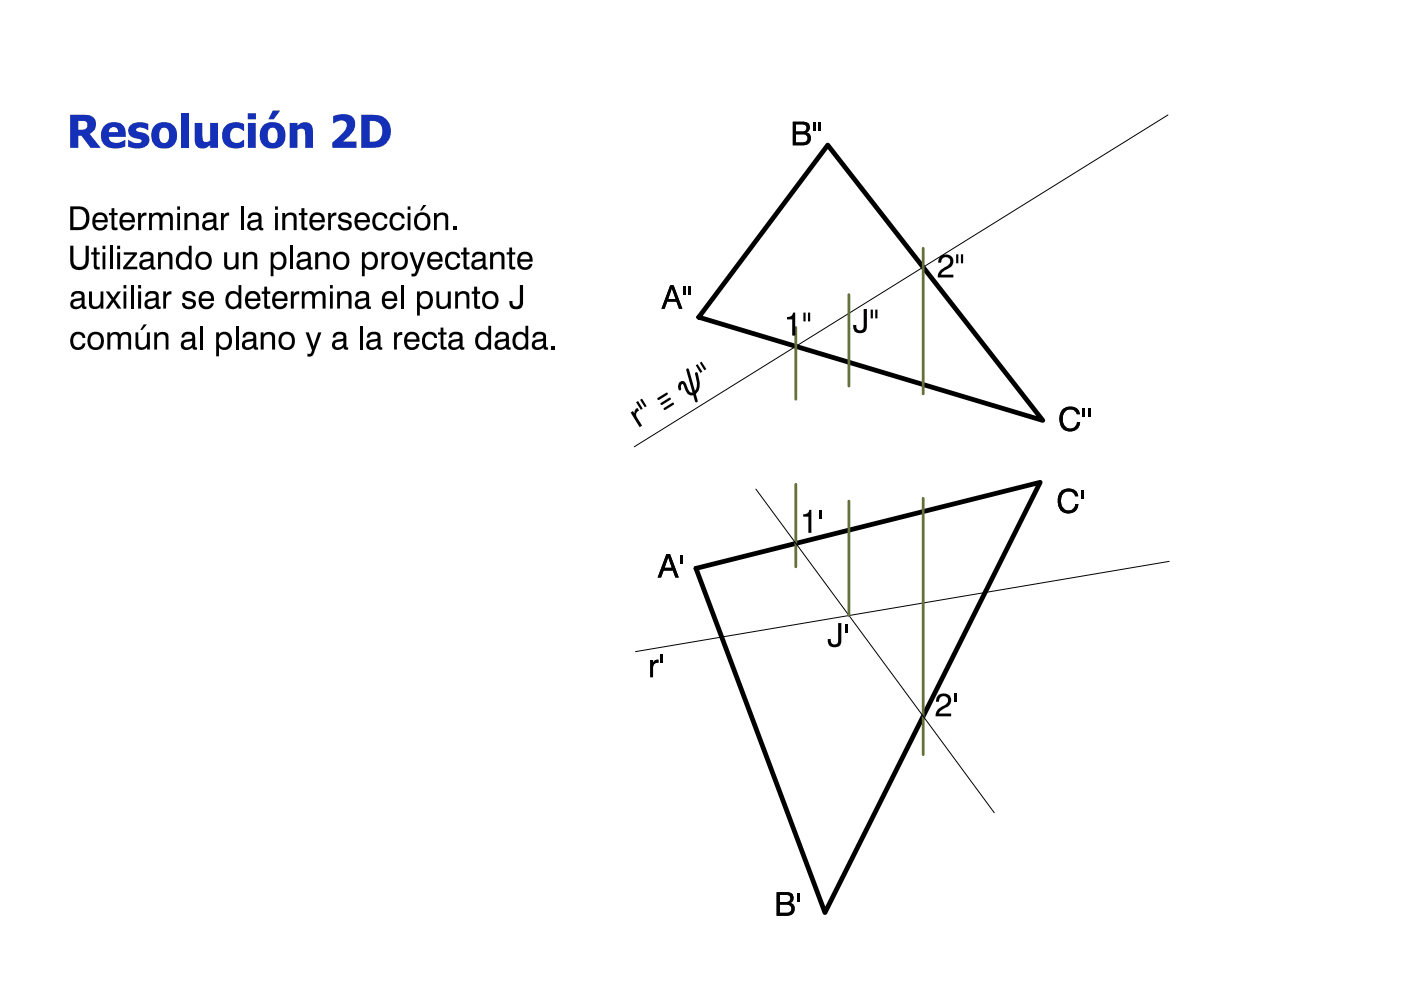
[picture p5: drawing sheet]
<svg xmlns="http://www.w3.org/2000/svg" width="297mm" height="210mm" viewBox="0 0 297 210" stroke-linecap="round" stroke-linejoin="round" font-family="sans-serif">
<!-- layer: TEXTOS -->
<g fill="#000">
<path d="M172.5 25.9h.5v1.9h-.5zM173.6 25.9h.4v1.9h-.4zM145 60.6h.4v1.9h-.4zM146 60.6h.5v1.9h-.5zM225.1 87l.8-.6 .7-.2 1.2 .1 .9 .7 .3 .8h-.7l-.2-.5-.7-.4-.7-.1-.6 .2-.5 .5-.3 .9 .2 1.5 .5 .7 .5 .2 1.1-.1 .6-.5 .1-.7h.7l-.3 1-.6 .7-.8 .3h-.8l-1-.4-.4-.5-.4-.8-.1-1.2 .1-.6zM229.6 86.5h.4v1.8h-.4zM230.7 86.5h.4v1.8h-.4zM144.2 117.6h.5v1.9h-.5zM225 104.1l.9-.4 .9-.1 1 .3 .6 .6 .2 .7h-.6l-.3-.6-.5-.3h-1.2l-.7 .5-.4 1.1 .1 1.1 .3 .6 .4 .4 .5 .2h.7l.5-.2 .3-.3 .3-.8h.6l-.2 .9-.6 .7-.8 .3h-1l-.7-.2-.7-.7-.3-1v-1.2l.2-.8zM229.2 103.8h.5v1.9h-.5zM140 138.7h.5v1.9h-.5zM137.9 139.9h.6v.7l.4-.6 .7-.1v.6h-.1a.9 .9 0 0 0-1 1v2.1h-.6z"/>
<path d="M169.1 189.3h.4v1.9h-.4z"/>
<path d="M168.1 25.8h2.4l.4 .1 .6 .4 .1 1.1-.2 .4-.4 .3 .5 .2 .3 .3 .1 1.1-.3 .5-.4 .4-.7 .2h-2.4zM168.8 26.4v1.5h1.3a.78 .78 0 0 0 .9-.8 .78 .78 0 0 0-1-.7zM168.8 28.5v1.7h1.7a.87 .87 0 0 0 .7-1.1 .87 .87 0 0 0-1.1-.6z"/>
<path d="M142.4 61.2l-.7 2.2h1.5zM142.1 60.5h.7l1.9 5h-.7l-.6-1.5h-1.9l-.6 1.5h-.7z"/>
<path d="M141.7 118.2l-.8 2.2h1.5zM141.3 117.5h.8l1.8 5h-.7l-.6-1.5h-1.9l-.5 1.5h-.8z"/>
<path d="M164.7 189.2h2.5l.8 .4 .3 .7-.1 .4-.2 .5-.5 .3h.4l.4 .5 .2 .9-.2 .5-.5 .5-.9 .3h-2.2zM165.3 189.7v1.5h1.3a.79 .79 0 0 0 1-.7 .79 .79 0 0 0-1-.8zM165.3 191.8v1.7h1.5a.89 .89 0 0 0 1-.9 .89 .89 0 0 0-1.1-.8z"/>
</g>
<!-- layer: TEXTO-TITULO -->
<g fill="#1430b8">
<path d="M27.7 26.6l.6-.5 1.2-.2 1 .1 .9 .3v1.3l-1.1-.5a1.03 1.03 0 0 0-1.4 .5l.3 .3 1.3 .3a1.62 1.62 0 0 1 1.1 1.8 1.62 1.62 0 0 1-1.6 1.4l-1.4 .1-1.4-.4v-1.4l1.5 .6a.89 .89 0 0 0 1.3-.5l-.2-.2-1.4-.4a1.58 1.58 0 0 1-.7-2.6z"/>
<path d="M38.4 24h1.6v7.4h-1.6z"/>
<path d="M41.3 26.1h1.6v2.9a.92 .92 0 0 0 .4 1.1 .92 .92 0 0 0 1.2-.2l.1-3.8h1.6v5.3h-1.6v-.6l-.9 .6-.7 .1a1.65 1.65 0 0 1-1.7-2z"/>
<path d="M47.7 26.8l1.2-.7 1-.2 1.1 .1 .8 .3v1.5l-.5-.3a1.51 1.51 0 0 0-1.9-.2 1.51 1.51 0 0 0-.6 1.8 1.52 1.52 0 0 0 1.2 1.2 1.52 1.52 0 0 0 1.5-.6h.3v1.4l-.7 .3h-1.7l-.7-.1-.8-.5-.5-.5-.3-1.1 .1-1.5z"/>
<path d="M61.4 26.1h1.7v.6l.3-.3a1.76 1.76 0 0 1 2-.4 1.76 1.76 0 0 1 1 1.9v3.5h-1.7v-2.7a1.24 1.24 0 0 0-.6-1.4h-.6l-.4 .3v3.8h-1.7z"/>
<path d="M70.6 24.6l1.1-.3 1.5-.1 1 .2 .7 .6 .4 .9-.2 1.4-1 1.5-1.5 1.2h3v1.4h-5.1v-1.2l1.2-1 1.5-1.6a1.16 1.16 0 0 0 .3-1.3 1.16 1.16 0 0 0-1.1-.7l-.7 .1-1.1 .4z"/>
<path d="M14.9 24.3h3.2l1.3 .4a2.07 2.07 0 0 1 .9 1.9 2.07 2.07 0 0 1-1.3 1.7l2.4 3.1h-2.2l-1.9-2.6h-.7v2.6h-1.7zM16.6 25.6v1.9h.5a1 1 0 0 0 1.3-.6 1 1 0 0 0-.5-1.3z"/>
<path d="M22.3 26.5l1.2-.6h1.3l.8 .2 .5 .4 .4 .8 .2 1.7h-3.6a1.63 1.63 0 0 0 2.2 1.2l1.3-.5v1.4l-1.3 .3-1.2 .1-1.1-.2-.9-.6-.6-1-.1-1.4 .2-.7zM23.4 27.2l-.3 .8h1.9a.99 .99 0 0 0-.5-1 .99 .99 0 0 0-1.1 .2z"/>
<path d="M32.7 26.7l1-.6 .7-.2 1.6 .2 .8 .5 .7 1.2v1.2l-.3 1.2-.6 .7-1 .5-.8 .1-1.1-.1-1-.8-.5-.7-.1-1.5 .3-1.2zM34 27.5l-.2 .6v.9a1.04 1.04 0 0 0 .4 1.1 1.04 1.04 0 0 0 1.2 0 2.42 2.42 0 0 0-.1-2.9 1.02 1.02 0 0 0-1.3 .3z"/>
<path d="M52.6 26.1h1.6v5.3h-1.6zM52.5 24h1.8v1.3h-1.8z"/>
<path d="M55.7 26.8l.5-.5 1.2-.4 1.6 .2 .8 .5 .5 .7 .2 1-.1 1.5-.5 .8-.7 .6-1.4 .3-.8-.1-1.1-.5-.6-.9-.2-1.1 .1-1.4zM57.3 27.2l-.3 .3-.2 .6v1.1a1.04 1.04 0 0 0 1.1 1.1 1.04 1.04 0 0 0 .9-1.3v-.4a1.18 1.18 0 0 0-1.4-1.5zM57.9 23.4h1.5l-1.4 1.9h-1.1z"/>
<path d="M76.6 24.3h2.6l1.3 .2 .9 .4 .8 .7 .6 1.3v1.6l-.4 1.2-.9 1-1.4 .6-3.5 .1zM78.4 25.6v4.4h.7a1.98 1.98 0 0 0 1.9-2.7v-.1a2.06 2.06 0 0 0-2.6-1.6z"/>
</g>
<!-- layer: TEXTOS -->
<g fill="#000">
<path d="M172.5 25.9h.5v1.9h-.5zM173.6 25.9h.4v1.9h-.4zM14.9 52.1h.7v3.6l.3 .5 .6 .4 .8-.1 .6-.4 .2-.8v-3.2h.7v3.6l-.3 .8-.5 .5-.7 .2-.7 .1-.9-.2-.4-.4-.4-1.2zM19.9 52.5h.6v1h.7v.5h-.7v2.4l.1 .2h.6v.5h-.5a.65 .65 0 0 1-.8-.7v-2.4h-.6v-.5h.6zM23.3 52.1h.6v5h-.6zM23.7 44.1h.5v1.1h.7v.4h-.7l.1 2.6h.6v.6h-.3a.65 .65 0 0 1-.7-.1 .65 .65 0 0 1-.2-.6v-2.5h-.6v-.4h.6zM26.2 53.5h2.8v.5l-2.1 2.5h2.2v.6h-3v-.5l2.2-2.6h-2.1zM29.3 45.2h.6v.6l.1-.3a1.12 1.12 0 0 1 1.1-.4v.6h-.3a.89 .89 0 0 0-.9 1.1v2h-.6zM33.5 53.5h.6v.5l.5-.5 .6-.1 .8 .1 .4 .3 .2 .7v2.6h-.7v-2.3a.87 .87 0 0 0-.7-.9 .87 .87 0 0 0-1 .6l-.1 2.6h-.6zM31.6 45.2h.6v.5l.3-.4 .5-.2h.8l.5 .5 .7-.5h.9a1.15 1.15 0 0 1 .7 1.5v2.2h-.5v-2.2a.83 .83 0 0 0-.9-1 .83 .83 0 0 0-.8 1v2.2h-.6v-2.4a.82 .82 0 0 0-.9-.8 .82 .82 0 0 0-.7 1v2.2h-.6zM39.1 45.2h.6v.5l.8-.6 1 .1a1.14 1.14 0 0 1 .6 1.4v2.2h-.6v-2.2a.87 .87 0 0 0-.7-1 .87 .87 0 0 0-1 .6l-.1 2.6h-.6zM46.8 45.2h.6v.6l.1-.2a1.05 1.05 0 0 1 1.1-.5v.6l-.6 .1a.96 .96 0 0 0-.6 1v2h-.6z"/>
<path d="M47.5 53.5h.7v2.5a.9 .9 0 0 0 .9 .7 .9 .9 0 0 0 .8-.9v-2.3h.7v3.6h-.6v-.5l-.7 .5h-.9a1.11 1.11 0 0 1-.9-1.4zM51.1 43.8h.6v5h-.6zM51.5 53.5h.6v.5l.8-.6h.5l.6 .2a1.38 1.38 0 0 1 .6 1.3v2.2h-.7v-2.2a.89 .89 0 0 0-.8-1 .89 .89 0 0 0-1 .9v2.3h-.6zM61.5 52.1h.6v5h-.6zM59.8 45.2h.6v.5l.6-.5 .6-.2 .7 .2 .4 .3 .2 .5v2.8h-.6v-2.5a.85 .85 0 0 0-.8-.8 .85 .85 0 0 0-.9 .6l-.1 .3v2.4h-.7zM63.9 44.1h.6v1.1h.7v.4h-.7v2.5l.2 .1h.5v.6h-.4a.67 .67 0 0 1-.9-.7v-2.5h-.5v-.4h.5zM66.8 53.5h.6v.5l.6-.5 .5-.1 .8 .1 .4 .3 .2 .5v2.8h-.7v-2.3a.8 .8 0 0 0-.4-.9 .8 .8 0 0 0-.9 .2l-.4 .6v2.4h-.7zM69.6 45.2h.5v.6l.2-.3a1 1 0 0 1 1-.4v.6a.92 .92 0 0 0-1.1 1.1v2h-.6zM71.9 45.5l.7-.4h1.1l.6 .4 .2 .4v.3h-.6a.82 .82 0 0 0-.7-.7 .82 .82 0 0 0-.9 .5l.3 .4 1.3 .4a1.08 1.08 0 0 1 .7 1.3 1.08 1.08 0 0 1-1.2 .8l-.9-.1-.5-.2-.3-.4-.1-.6h.6v.1a.94 .94 0 0 0 .9 .6 .94 .94 0 0 0 .9-.5l-.3-.4-1.7-.6a1.11 1.11 0 0 1-.1-1.3zM80.9 53.5h.6v.6l.1-.2a1 1 0 0 1 1-.5v.6a.92 .92 0 0 0-1.1 1.1v2h-.6zM79.4 45.5l.9-.5 1.2 .2 .5 .6 .2 .5h-.7a1.01 1.01 0 0 0-1.2-.7 1.01 1.01 0 0 0-.7 1.3l.2 1a.95 .95 0 0 0 1 .4 .95 .95 0 0 0 .8-.8h.6l-.3 .7-.4 .5-1.3 .2-.6-.3-.4-.4-.3-.8 .1-1.2zM82.9 45.7l.7-.6h1.1l.7 .3 .3 .4 .1 .5h-.6a1.03 1.03 0 0 0-1.3-.7 1.03 1.03 0 0 0-.7 1.3l.2 1a.95 .95 0 0 0 1.1 .4 .95 .95 0 0 0 .7-.8h.6l-.1 .5-.5 .6-.7 .3-1.1-.2-.4-.4-.4-.8v-.8z"/>
<path d="M86.8 53.5h.7l1 2.9 1-2.9h.7l-1.7 4.6a.93 .93 0 0 1-1.3 .5v-.6h.7l.3-.7zM92 45.2h.6v.5l.5-.5 .7-.2 .6 .2 .5 .3 .1 .3v3h-.6v-2.2a.89 .89 0 0 0-.8-1 .89 .89 0 0 0-.9 .9l-.1 2.3h-.6zM96.1 48h.7v.8h-.7zM94.7 54l.8-.6h1.1l.7 .4 .3 .7v.2h-.6a1.02 1.02 0 0 0-1.3-.8 1.02 1.02 0 0 0-.7 1.2l.1 .9a.96 .96 0 0 0 1 .7 .96 .96 0 0 0 .9-.9h.6l-.2 .6-.4 .5-.7 .3-1.1-.1-.6-.6-.3-.9 .1-.9zM98.3 52.5h.6v1h.7v.5h-.7v2.4l.2 .2h.5v.5h-.4a.68 .68 0 0 1-.9-.7v-2.4h-.6v-.5h.6zM103.9 53.5h.6v.5l.5-.5 .6-.1 .8 .1 .4 .3 .2 .6v2.7h-.7v-2.3a.8 .8 0 0 0-.4-.9 .8 .8 0 0 0-.9 .2l-.5 .6v2.4h-.6zM108 52.5h.6v1h.6v.5h-.6v2.5l.6 .1v.5h-.4a.65 .65 0 0 1-.8-.7v-2.4h-.6v-.5h.6zM199.3 54.4l.7-.4h.9l.5 .1 .6 .5 .1 1.1-.2 .5-.4 .5-1.7 .9-.3 .6h2.6v.6h-3.3l.1-.6 .3-.7 2.1-1.6a.95 .95 0 0 0-.7-1.4 .95 .95 0 0 0-1.1 1.2h-.6l.1-.7zM15.2 71l.8-.6h1l.7 .3 .3 .4 .1 .6h-.6a1.03 1.03 0 0 0-1.3-.8 1.03 1.03 0 0 0-.7 1.3l.2 1a.95 .95 0 0 0 1.1 .4 .95 .95 0 0 0 .7-.8h.6v.1l-.3 .8-.4 .3-.6 .2-1.1-.2-.4-.4-.4-.8v-1.1zM18.9 61.8h.6v2.3a.89 .89 0 0 0 .9 .9 .89 .89 0 0 0 .9-.9v-2.3h.6v3.6h-.6v-.5l-.4 .5-1.3 .1a1.26 1.26 0 0 1-.7-1.5zM22.4 61.8h.7l.9 1.3 .9-1.3h.7l-1.2 1.8 1.3 1.8h-.7l-1-1.4-.9 1.4h-.7l1.3-1.8zM22.8 70.5h.6v.5l.5-.5 .7-.1a.83 .83 0 0 1 .9 .5l.4-.4 .9-.1a1.11 1.11 0 0 1 1 1.5v2.2h-.6v-2.3a.82 .82 0 0 0-.9-.9 .82 .82 0 0 0-.7 1.1v2.1h-.6v-2.2a.81 .81 0 0 0-.9-1 .81 .81 0 0 0-.7 1.1v2.1h-.6z"/>
<path d="M27.7 60.4h.6v5h-.6zM34.6 61.8h.6v.7l.1-.3a1 1 0 0 1 1.1-.4v.6l-.8 .1-.4 .6v2.3h-.6zM32.7 70.5h.6v.5l.5-.5 .6-.2 .7 .2 .5 .4 .1 .3v2.9h-.6v-2.2a.91 .91 0 0 0-.8-1 .91 .91 0 0 0-1 .9v2.3h-.6zM38.8 62.2l.4-.4 .5-.1 1.1 .2a1.02 1.02 0 0 1 .7 .9h-.7a.81 .81 0 0 0-.7-.6 .81 .81 0 0 0-.8 .6l.2 .3 1.7 .5a1.2 1.2 0 0 1 .1 1.5 1.2 1.2 0 0 1-1.4 .5l-.8-.3-.4-.4-.1-.7h.5a.93 .93 0 0 0 .9 .8 .93 .93 0 0 0 .9-.6l-.2-.4-1.5-.4a.98 .98 0 0 1-.4-1.4zM42.3 69.1h.7v5h-.7zM49.9 69.1h.7v5h-.7zM56 60.8h.6v1h.7v.5h-.7v2.4l.2 .2h.5v.5l-.4 .1a.63 .63 0 0 1-.6-.1 .63 .63 0 0 1-.3-.6v-2.5h-.5v-.5h.5zM55.3 70.5h.6v.5l.5-.5 .6-.2 .7 .2 .5 .3 .1 .5v2.8h-.6v-2.3a.86 .86 0 0 0-.7-.9 .86 .86 0 0 0-1 .5l-.1 .3v2.4h-.6zM61.7 61.8h.6v.7l.1-.3a1.02 1.02 0 0 1 1-.4v.6h-.2a.88 .88 0 0 0-.9 1v2h-.6zM64.8 70.5h.7l1 2.9 1-2.9h.6l-1.7 4.6-.3 .4-.5 .1h-.4v-.6h.4l.3-.1 .3-.6zM64 61.8h.5v.5l.4-.4 .7-.2 .7 .1 .4 .5 .8-.5 .5-.1 .5 .2a1.51 1.51 0 0 1 .5 1.4v2.1h-.6v-2.2a.82 .82 0 0 0-.9-.9 .82 .82 0 0 0-.7 1v2.1h-.6v-2.3a.82 .82 0 0 0-.9-.8 .82 .82 0 0 0-.7 1v2.1h-.6zM71.5 61.8h.6v.5l.2-.3 .8-.3 .8 .1 .4 .3 .2 .6v2.7h-.6v-2.3a.87 .87 0 0 0-.7-.9 .87 .87 0 0 0-1 .6l-.1 2.6h-.6z"/>
<path d="M76.3 69.1h.6v5h-.6zM83.6 70.5h.5v.6l.5-.6 .7-.1-.1 .6a.92 .92 0 0 0-1.1 1.1v2h-.5zM84.9 60.4h.6v5h-.6zM89.9 70.9l.9-.6 1.1 .2 .6 .5 .2 .4v.3h-.6a1.01 1.01 0 0 0-1.3-.8 1.01 1.01 0 0 0-.7 1.3l.2 .9a.97 .97 0 0 0 1 .5 .97 .97 0 0 0 .8-.8h.6v.3l-.2 .4-.5 .5-1.2 .2-.6-.3-.6-.6-.1-.5v-1.2zM92.5 61.8h.6v2.2a.89 .89 0 0 0 .8 1 .89 .89 0 0 0 1-.8v-2.4h.7v3.6h-.6v-.5l-.5 .5-1 .1a1.16 1.16 0 0 1-1-1.5zM93.4 69.5h.6v1h.7v.4h-.7v2.4l.2 .3h.5v.5h-.3a.67 .67 0 0 1-.7 0 .67 .67 0 0 1-.3-.7v-2.5h-.5v-.4h.5zM96.5 61.8h.6v.5l.3-.3 .7-.3 .7 .1 .6 .4 .1 .4v2.8h-.6v-2.2a.89 .89 0 0 0-.8-.9 .89 .89 0 0 0-1 .8v2.3h-.6zM100.5 60.8h.7v1h.6v.5h-.6v2.5l.1 .1h.5v.5l-.3 .1a.67 .67 0 0 1-1-.7v-2.5h-.5v-.5h.5zM110.2 60.4h.7v4l-.2 .6-.2 .3-.5 .2h-1.3l-.5-.5-.2-1v-.2h.7v.2a.83 .83 0 0 0 .9 1 .83 .83 0 0 0 .6-1.2zM116.9 73.3h.7v.8h-.7zM145 60.6h.4v1.9h-.4zM146 60.6h.5v1.9h-.5z"/>
<path d="M166.9 67.2l.6-.1a.81 .81 0 0 0 .6-.8h.5v4.8h-.6v-3.4h-1.1zM183.1 65.5h.7v3.9l-.1 .5-.6 .6-1.3 .1-.7-.5-.2-.5v-.7h.7v.2a.81 .81 0 0 0 .8 .9 .81 .81 0 0 0 .7-1.1zM133.7 87.5l.5-.3 .4 .5-.1-.2a1.02 1.02 0 0 1 .7-1l.3 .5-.3 .2a.91 .91 0 0 0-.1 1.3l1 1.7-.5 .4zM225.1 87l.8-.6 .7-.2 1.2 .1 .9 .7 .3 .8h-.7l-.2-.5-.7-.4-.7-.1-.6 .2-.5 .5-.3 .9 .2 1.5 .5 .7 .5 .2 1.1-.1 .6-.5 .1-.7h.7l-.3 1-.6 .7-.8 .3h-.8l-1-.4-.4-.5-.4-.8-.1-1.2 .1-.6zM229.6 86.5h.4v1.8h-.4zM230.7 86.5h.4v1.8h-.4zM144.2 117.6h.5v1.9h-.5zM170.3 109l.9-.2 .4-.7h.4v4.9h-.6v-3.5h-1.1zM173.8 108.1h.4v1.9h-.4zM225 104.1l.9-.4 .9-.1 1 .3 .6 .6 .2 .7h-.6l-.3-.6-.5-.3h-1.2l-.7 .5-.4 1.1 .1 1.1 .3 .6 .4 .4 .5 .2h.7l.5-.2 .3-.3 .3-.8h.6l-.2 .9-.6 .7-.8 .3h-1l-.7-.2-.7-.7-.3-1v-1.2l.2-.8zM229.2 103.8h.5v1.9h-.5zM140 138.7h.5v1.9h-.5z"/>
<path d="M177.7 132.1h.7v4.1l-.2 .5-.8 .5-1.2-.1-.6-.6-.1-1h.7v.4a.81 .81 0 0 0 1 .7 .81 .81 0 0 0 .5-1.1zM179.2 132.2h.4v1.9h-.4zM137.9 139.9h.6v.7l.4-.6 .7-.1v.6h-.1a.9 .9 0 0 0-1 1v2.1h-.6zM198.7 147.6l.6-.4 .8-.2 .8 .2 .5 .4 .3 .6-.2 1.1-.5 .5-1.6 .9-.4 .6h2.7v.6h-3.3v-.6l.3-.7 1.9-1.3 .3-.5a.96 .96 0 0 0-.9-1.2 .96 .96 0 0 0-.9 1.2h-.7zM202.3 147h.4v1.9h-.4zM169.1 189.3h.4v1.9h-.4z"/>
<path d="M168.1 25.8h2.4l.4 .1 .6 .4 .1 1.1-.2 .4-.4 .3 .5 .2 .3 .3 .1 1.1-.3 .5-.4 .4-.7 .2h-2.4zM168.8 26.4v1.5h1.3a.78 .78 0 0 0 .9-.8 .78 .78 0 0 0-1-.7zM168.8 28.5v1.7h1.7a.87 .87 0 0 0 .7-1.1 .87 .87 0 0 0-1.1-.6z"/>
<path d="M15.6 44.4v3.8h1.4l.6-.2 .4-.5 .2-.7 .1-.7-.2-1-.5-.5-.4-.2zM14.9 43.8h2.6l1 .7 .4 1 .1 1.2-.4 1.2-.6 .6-.8 .3h-2.3z"/>
<path d="M20.6 45.7l-.3 .4-.1 .5h2l-.1-.4a.99 .99 0 0 0-1.5-.5zM19.9 45.7l.8-.6h1l.8 .5 .3 .7v.8h-2.6l.1 .5a.98 .98 0 0 0 .9 .7 .98 .98 0 0 0 1-.7h.6l-.2 .6-.6 .6-1.1 .1-.7-.3-.4-.4-.2-.8v-.9z"/>
<path d="M21.7 52.1h.6v.7h-.6zM21.7 53.5h.6v3.6h-.6z"/>
<path d="M24.8 52.1h.7v.7h-.7zM24.8 53.5h.7v3.6h-.7z"/>
<path d="M26.3 45.8l-.3 .8h2l-.1-.4a.99 .99 0 0 0-1.6-.4zM25.6 45.7l.8-.6h1.1l.8 .5 .3 .7v.8h-2.6l.1 .6a.98 .98 0 0 0 .9 .6 .98 .98 0 0 0 .9-.7h.7l-.3 .6-.6 .6-1.1 .1-.7-.3-.4-.6-.2-.9 .1-.8z"/>
<path d="M29.9 53.8l.9-.4 1.3 .1a.88 .88 0 0 1 .4 1v1.9l.2 .3h.3v.4h-.2a.53 .53 0 0 1-.6 0 .53 .53 0 0 1-.2-.5l-.9 .6-1.1-.1a1.18 1.18 0 0 1-.4-1.5 1.18 1.18 0 0 1 1.4-.6l.1-.1a.57 .57 0 0 0 .8-.5 .57 .57 0 0 0-.8-.5 .68 .68 0 0 0-.8 .7h-.6zM30.3 55.7a.63 .63 0 0 0 0 .8 .63 .63 0 0 0 .8 .1 .89 .89 0 0 0 .8-.8v-.5z"/>
<path d="M37.6 43.8h.6v.7h-.6zM37.6 45.2h.6v3.6h-.6z"/>
<path d="M38.3 54.1l-.4 .9 .1 .9 .4 .6 .5 .2a1.34 1.34 0 0 0 1.1-2l-.1-.4a1.11 1.11 0 0 0-1.6-.2zM37.7 53.9l.7-.5h.8l.5 .2 .3 .3v-1.8h.6v5h-.6v-.4l-.5 .4-.9 .1-.9-.5-.4-.8v-1z"/>
<path d="M42.4 54.1l-.4 1 .3 1.1a1.15 1.15 0 0 0 1.4 .3 1.15 1.15 0 0 0 .6-1.3l-.2-.8a1.13 1.13 0 0 0-1.7-.3zM41.9 53.9l.9-.5h.9l.7 .4 .5 .9v.9l-.2 .8-.5 .5-.5 .3h-.8l-.6-.1-.5-.4-.3-.7-.1-1.2z"/>
<path d="M43.3 45.5l.8-.5h.8l.6 .2a.83 .83 0 0 1 .4 .9v2.1l.4 .1-.1 .5a.57 .57 0 0 1-.6 0 .57 .57 0 0 1-.3-.5l-1 .6-.8-.1-.5-.4-.2-.6 .2-.6 .5-.4 .9-.2a.62 .62 0 0 0 .6-.1 .62 .62 0 0 0 .2-.6 .92 .92 0 0 0-.9-.3 .92 .92 0 0 0-.7 .7h-.6zM43.6 47.4a.64 .64 0 0 0 0 .8 .64 .64 0 0 0 .8 .1l.8-.4v-1z"/>
<path d="M52.8 45.5l.9-.5 .9 .1 .7 .4 .1 .4v2.3l.4 .1v.5a.61 .61 0 0 1-.9-.5l-1 .6-1-.1-.3-.4-.2-.5 .2-.7 .5-.4 .9-.2a.62 .62 0 0 0 .6-.1 .62 .62 0 0 0 .2-.6 .91 .91 0 0 0-1-.3 .91 .91 0 0 0-.6 .7h-.6zM53.2 47.3a.64 .64 0 0 0 0 .9 .64 .64 0 0 0 .8 .1l.7-.4 .1-1z"/>
<path d="M58.3 54.2l-.4 .9 .3 1.1a1.13 1.13 0 0 0 1.4 .3 1.13 1.13 0 0 0 .5-1.4l-.3-.8a1.04 1.04 0 0 0-1.5-.1zM57.4 53.5h.6v.5l.2-.3 .6-.3 1 .1 .6 .5 .3 .9-.1 1.3-.6 .8-1.1 .2-.7-.2-.2-.3v1.9h-.6z"/>
<path d="M58.3 43.8h.6v.7h-.6zM58.3 45.2h.6v3.6h-.6z"/>
<path d="M63.2 53.8l.9-.4 1 .1a.98 .98 0 0 1 .8 1v2.1l.4 .1v.4a.66 .66 0 0 1-1-.5l-.8 .6-1.1-.1a1.18 1.18 0 0 1-.5-1.5 1.18 1.18 0 0 1 1.4-.6 .67 .67 0 0 0 1-.6 .92 .92 0 0 0-.9-.5 .92 .92 0 0 0-.8 .7h-.6zM63.6 55.7a.67 .67 0 0 0 .1 .9 .67 .67 0 0 0 .8 0l.6-.4 .2-.9z"/>
<path d="M66.7 45.7l-.4 .4-.1 .5h2l-.1-.4a.99 .99 0 0 0-1.4-.5zM65.9 45.6l.7-.5 .9-.1 .6 .2 .6 .8 .2 1.1h-2.7l.3 .9 .7 .3a.96 .96 0 0 0 1-.7h.6l-.2 .6-.6 .6-1.1 .1-.7-.4-.4-.5-.2-.6v-.8z"/>
<path d="M71.7 54l-.4 .8-.1 .8 .3 .7 .5 .4h.6l.6-.4 .3-1-.3-1a1.09 1.09 0 0 0-1.5-.3zM71 53.9l1-.5h.7l.7 .2 .4 .5 .3 .7v.9l-.3 .8-.5 .5-1.3 .2-.6-.2-.5-.5-.3-.6v-.9z"/>
<path d="M76.1 45.8l-.3 .8h2l-.1-.4a.99 .99 0 0 0-1.6-.4zM75.5 45.7l.8-.6h1l.8 .5 .3 .7v.8h-2.6l.1 .6a.98 .98 0 0 0 1 .6 .98 .98 0 0 0 .9-.7h.6l-.2 .6-.7 .6-1.1 .1-.6-.3-.5-.6-.2-.9 .1-.8z"/>
<path d="M77.8 54.1l-.4 .7-.1 .9 .3 .6 .7 .4a1.41 1.41 0 0 0 1-2.2l-.3-.4-.4-.2zM76.7 53.5h.6v.5l.4-.4 .5-.2 .9 .1 .7 .5 .3 1-.1 1.2-.6 .8-.6 .2h-.6l-.9-.5v1.9h-.6z"/>
<path d="M84 54.2l-.4 1 .2 .9 .6 .6 .9-.2 .3-.3 .2-.6-.2-1.3-.6-.4h-.6zM83.4 53.9l.8-.5h.9l.7 .2 .4 .4 .2 .7 .1 .9-.2 .8-.5 .5-.6 .3h-.8l-.6-.1-.5-.6-.3-.8v-.9z"/>
<path d="M86.4 43.8h.6v.7h-.6zM86.4 45.2h.6v3.6h-.6z"/>
<path d="M88.7 45.9l-.3 .7v.8l.2 .5a1.12 1.12 0 0 0 1.5 .4 1.12 1.12 0 0 0 .5-1.4l-.1-.6-.4-.6-.9-.1zM88.1 45.7l.5-.5 .6-.2 1 .1 .6 .4 .4 .8 .1 1.1-.3 .8-.5 .4-.6 .3h-.8l-.8-.5-.3-.4-.2-.7v-.7zM89.7 43.5h.7l-1 1.1h-.3z"/>
<path d="M91.6 54l-.3 .5-.1 .5h2l-.1-.5a1.04 1.04 0 0 0-1.5-.5zM90.9 54l.7-.5 1-.1 .7 .3 .4 .6 .1 1.2h-2.6l.3 .9 .7 .3a.96 .96 0 0 0 1-.7h.6l-.3 .6-.6 .5-1 .1-.8-.3-.5-1.1v-.9z"/>
<path d="M100.3 53.8l.9-.4 1.3 .1a.88 .88 0 0 1 .4 1l.1 2.1 .4 .1v.4a.66 .66 0 0 1-1-.5l-.9 .6-1.1-.1a1.18 1.18 0 0 1-.4-1.5 1.18 1.18 0 0 1 1.4-.6 .67 .67 0 0 0 .9-.6 .93 .93 0 0 0-.9-.5 .93 .93 0 0 0-.7 .7h-.6zM100.7 55.7a.67 .67 0 0 0 .1 .9 .67 .67 0 0 0 .8 0l.6-.4 .1-.9z"/>
<path d="M110.7 54l-.3 .5-.1 .5h2l-.1-.5a1.04 1.04 0 0 0-1.5-.5zM110 54l.6-.5 1.1-.1 .5 .1 .4 .4 .3 .7v.9h-2.6v.4a.98 .98 0 0 0 1 .8 .98 .98 0 0 0 1-.7h.6l-.3 .6-.6 .5-1 .1-.7-.3-.4-.4-.2-.7v-1z"/>
<path d="M203.7 53.9h.5v1.9h-.5zM202.7 53.9h.5v1.9h-.5z"/>
<path d="M15.4 62l.7-.3h.9l.8 .5 .1 .4v2.3l.4 .1v.5a.66 .66 0 0 1-1-.5l-.5 .4-.5 .2-.8-.1-.5-.5-.1-.7 .2-.5 .6-.4 .8-.1a.6 .6 0 0 0 .8-.7 .91 .91 0 0 0-.9-.4 .91 .91 0 0 0-.8 .7h-.5zM15.7 64a.63 .63 0 0 0 0 .9 .63 .63 0 0 0 .8 .1l.4-.2 .4-.3v-.9z"/>
<path d="M19.6 71.1l-.3 .4-.1 .5 .2 1.2a1.14 1.14 0 0 0 1.4 .3 1.14 1.14 0 0 0 .6-1.3l-.1-.7-.5-.5-.8-.1zM19 70.9l.3-.3 .7-.3 1 .1 .6 .4 .4 .9v1.1l-.3 .7-.5 .5-1.3 .2-.5-.2-.5-.4-.3-.6-.1-.9 .2-.7z"/>
<path d="M26.2 60.4h.6v.8h-.6zM26.2 61.8h.6v3.6h-.6z"/>
<path d="M29.3 60.4h.6v.8h-.6zM29.3 61.8h.6v3.6h-.6z"/>
<path d="M28.7 70.5h.6v2.2a.89 .89 0 0 0 .8 1 .89 .89 0 0 0 1-.9v-2.3h.7v3.6h-.6v-.5l-.8 .6h-.9l-.4-.3-.4-.6zM30.5 68.8h.6l-.9 1.2h-.5z"/>
<path d="M31 62.1l.8-.4h.9l.5 .2a.83 .83 0 0 1 .4 .9v1.9l.2 .3h.3v.5h-.2a.57 .57 0 0 1-.8-.5l-1.1 .6-.8-.1-.5-.5-.1-.8 .2-.3 .6-.5 .8-.1a.57 .57 0 0 0 .9-.5 .57 .57 0 0 0-.8-.6h-.1a.74 .74 0 0 0-.8 .7h-.6zM31.4 64a.63 .63 0 0 0 0 .9 .63 .63 0 0 0 .8 .1l.3-.1a.74 .74 0 0 0 .5-.8v-.5z"/>
<path d="M38.8 70.8l.8-.5 1 .1a.98 .98 0 0 1 .8 1v2.2h.4l-.1 .5a.57 .57 0 0 1-.6 0 .57 .57 0 0 1-.3-.5l-1 .6-.9-.1-.4-.4-.2-.4 .2-.8 .4-.4 .8-.1a.81 .81 0 0 0 1.1-.6 .93 .93 0 0 0-1.6-.3l-.1 .5h-.6zM39.1 72.7a.67 .67 0 0 0 .1 .8 .67 .67 0 0 0 .8 .1 .89 .89 0 0 0 .8-.8v-.6z"/>
<path d="M43.2 62.3l-.4 .5-.1 .5h2l-.1-.5a1.06 1.06 0 0 0-1.4-.5zM42.4 62.3l.8-.5h1.1l.8 .5 .2 .6 .1 .9h-2.7l.2 .6a.99 .99 0 0 0 .9 .6 .99 .99 0 0 0 .9-.7h.6l-.3 .7-.5 .4-1 .2-.8-.4-.4-.4-.2-.8v-1z"/>
<path d="M46.8 71.1l-.4 .9 .2 1.2a1.13 1.13 0 0 0 1.4 .3 1.13 1.13 0 0 0 .5-1.4l-.2-.8a1.01 1.01 0 0 0-1.5-.2zM45.8 70.5h.6v.5l.3-.4 .6-.3 .9 .1 .6 .5 .4 1-.2 1.4-.7 .8-1.2 .1-.7-.6v2h-.6z"/>
<path d="M48.9 62.4l-.4 .8 .1 1.3 .7 .5 .7-.1 .5-.7-.1-1.4-.2-.3-.4-.2zM48.4 62l.7-.3h.6l.5 .2 .4 .4v-1.9h.6v5h-.6v-.4l-.5 .4-.5 .2-.6-.1-.7-.4-.4-.7-.1-.9 .1-.8z"/>
<path d="M52.9 62.4l-.3 .9h2v-.2a1 1 0 0 0-1.7-.7zM52.2 62.4l.6-.6 1.1-.1 .9 .5 .3 .6 .1 1h-2.6v.5a.99 .99 0 0 0 1 .7 .99 .99 0 0 0 1-.7h.5v.1l-.2 .5-.6 .5-1 .2-.8-.4-.4-.6-.2-.7 .1-.8z"/>
<path d="M51.7 70.8l.8-.5 1.1 .1a.98 .98 0 0 1 .7 1v2.2h.4l-.1 .5a.57 .57 0 0 1-.6 0 .57 .57 0 0 1-.3-.5l-.9 .6-.9-.1-.5-.4-.1-.4 .1-.8 .5-.4 .8-.1a.81 .81 0 0 0 1-.6 .93 .93 0 0 0-1.5-.3l-.2 .5h-.5zM52.1 72.7a.67 .67 0 0 0 0 .8 .67 .67 0 0 0 .9 .1 .89 .89 0 0 0 .7-.8v-.6z"/>
<path d="M58.6 62.5l-.3 .8h2v-.2a.98 .98 0 0 0-.6-.8 .98 .98 0 0 0-1.1 .2zM58.1 62.2l.9-.5 .9 .1 .7 .5 .3 .7v.8h-2.6l.1 .5a.99 .99 0 0 0 1 .7 .99 .99 0 0 0 .9-.7h.6v.1l-.2 .5-.6 .5-1.1 .2-.7-.4-.4-.6-.2-.7 .1-1.2z"/>
<path d="M60.2 71l-.4 .4-.1 .6v.6l.2 .6a1.15 1.15 0 0 0 1.5 .3 1.15 1.15 0 0 0 .5-1.5l-.2-.7a1.09 1.09 0 0 0-1.5-.3zM59.4 70.9l.4-.3 .7-.3 1 .1 .6 .5 .4 .7v1.1l-.5 1.1-.7 .4h-.9l-.9-.5-.5-1.2 .1-1z"/>
<path d="M70 60.4h.6v.8h-.6zM70 61.8h.6v3.6h-.6z"/>
<path d="M70.8 70.8l.9-.5 .9 .1 .7 .4 .1 .5v2.2l.4 .1v.5a.61 .61 0 0 1-.6 .1 .61 .61 0 0 1-.4-.6l-.9 .6h-.6l-.7-.4-.2-.5 .2-.8 .4-.4 .9-.1a.65 .65 0 0 0 .7-.1 .65 .65 0 0 0 .2-.7l-.7-.3a.71 .71 0 0 0-1 .7h-.5zM71.1 72.7a.67 .67 0 0 0 .1 .8 .67 .67 0 0 0 .9 .1 .89 .89 0 0 0 .7-.8v-.6z"/>
<path d="M75.6 62.2l.8-.5 1.1 .1 .6 .4 .2 .4v2.3l.3 .1v.5a.61 .61 0 0 1-.9-.5l-.5 .4-.6 .2-.8-.1-.5-.5-.1-.7 .2-.4 .4-.4 1-.2a.6 .6 0 0 0 .8-.7 .91 .91 0 0 0-.9-.4 .91 .91 0 0 0-.7 .7h-.6zM76.1 64a.63 .63 0 0 0-.1 .9 .63 .63 0 0 0 .9 .1l.3-.2 .4-.3v-.9z"/>
<path d="M78 70.8l.9-.5 1 .1 .6 .4 .2 .4v2.3l.4 .1v.5a.61 .61 0 0 1-1-.5l-1 .6-1-.1-.3-.4-.2-.5 .2-.7 .5-.4 .9-.1a.6 .6 0 0 0 .7-.2 .6 .6 0 0 0 .1-.6 .91 .91 0 0 0-.9-.3 .91 .91 0 0 0-.7 .7h-.6zM78.5 72.6a.65 .65 0 0 0-.1 .9 .65 .65 0 0 0 .9 .1l.7-.4v-1z"/>
<path d="M82.1 62.3l-.4 .4-.1 .6h2l-.1-.6-.4-.4-.4-.1zM81.3 62.3l.5-.5 1.2-.1 .9 .6 .3 .7v.8h-2.6v.5a.99 .99 0 0 0 1 .7 .99 .99 0 0 0 1-.7h.6l-.3 .6-.6 .5-1 .2-.8-.4-.4-.5-.2-1z"/>
<path d="M86.7 71l-.3 .4-.1 .6h2l-.1-.6a1.02 1.02 0 0 0-1.5-.4zM86.1 70.9l.7-.5 .8-.1 .7 .3 .4 .5 .2 .6v.8h-2.6l.1 .6 .3 .4 .8 .1a.8 .8 0 0 0 .8-.7h.6v.2l-.2 .5-.5 .4-1.3 .2-.5-.2-.4-.5-.3-.9v-.9z"/>
<path d="M89.5 62.4l-.5 .8 .1 1.3 .5 .5 .9-.1 .6-.7-.1-1.3-.2-.3-.5-.3zM88.4 61.8h.6v.5l.7-.5h1.2l.6 .5 .3 .8-.2 1.5-.6 .8-1 .2-.5-.2-.5-.4v1.9h-.6z"/>
<path d="M95.4 70.8l.9-.5 1 .1 .6 .4 .2 .5v2.2l.4 .1v.5a.64 .64 0 0 1-1-.5l-.4 .3-.6 .3-1-.1-.4-.5-.1-.6 .2-.6 .4-.3 .9-.1a.65 .65 0 0 0 .7-.1 .65 .65 0 0 0 .2-.7l-.3-.3h-.4a.69 .69 0 0 0-.9 .7h-.6zM95.8 72.7a.68 .68 0 0 0 .1 .9 .68 .68 0 0 0 .9 0l.6-.5v-.9z"/>
<path d="M103.2 62.6l-.3 .5v1l.2 .6 .6 .3 .8-.1 .4-.5 .2-1.1-.4-.7a1.07 1.07 0 0 0-1.5 0zM102.6 62.3l1-.6 .9 .1 .7 .4 .4 .7 .1 1.1-.2 .7-.5 .6-.5 .2-.8 .1-1.1-.5-.4-1v-1z"/>
<path d="M101.8 71.1l-.4 .7 .1 1.2 .5 .6h.9l.3-.3 .3-.5-.1-1.3-.2-.4-.5-.2zM101.2 70.9l.6-.5 .8-.1 .4 .2 .5 .4v-1.8h.6v5h-.6v-.5l-.7 .6h-.7l-.6-.2-.4-.4-.3-.7-.1-.9z"/>
<path d="M105.3 70.8l.8-.5 1 .1 .6 .3 .2 .7v2.1l.4 .1v.5a.61 .61 0 0 1-.7 .1 .61 .61 0 0 1-.3-.6l-.6 .5-1 .1-.7-.5-.2-.6a1.49 1.49 0 0 1 1.9-1.2 .54 .54 0 0 0 .6-.6 .54 .54 0 0 0-.8-.4 .75 .75 0 0 0-.9 .7h-.6zM105.6 72.7a.67 .67 0 0 0 .1 .8 .67 .67 0 0 0 .8 .1 .89 .89 0 0 0 .8-.8v-.6z"/>
<path d="M109.7 71.1l-.4 .9v.8l.5 .7 .6 .1a1.44 1.44 0 0 0 .9-2.1l-.1-.2a1.11 1.11 0 0 0-1.5-.2zM109.1 70.9l.6-.5 .8-.1 .7 .3 .2 .3v-1.8h.6v5h-.6v-.5l-.7 .6h-.7l-.5-.2-.5-.4-.3-.7v-1z"/>
<path d="M113.2 70.8l.8-.5 1.3 .2a.88 .88 0 0 1 .5 .9v2l.1 .2h.3l-.1 .5a.57 .57 0 0 1-.6 0 .57 .57 0 0 1-.3-.5l-1 .6-.8-.1-.5-.4-.1-.3 .1-.9 .5-.4 .8-.1a.63 .63 0 0 0 .9-.7 .92 .92 0 0 0-.9-.4 .92 .92 0 0 0-.7 .7h-.6zM113.5 72.7a.67 .67 0 0 0 .1 .8 .67 .67 0 0 0 .9 .1l.5-.4 .2-1z"/>
<path d="M142.4 61.2l-.7 2.2h1.5zM142.1 60.5h.7l1.9 5h-.7l-.6-1.5h-1.9l-.6 1.5h-.7z"/>
<path d="M148.4 76.9l.3-.2 1.1 1.6-.5 .2zM147.5 77.5l.4-.3 1 1.6-.4 .3z"/>
<path d="M171.3 66.3h.5v1.8h-.5zM170.3 66.3h.5v1.8h-.5z"/>
<path d="M185.6 65.6h.4v1.9h-.4zM184.6 65.6h.5v1.9h-.5z"/>
<path d="M135.7 84.8l.4-.3 1 1.6-.4 .2zM134.9 85.3l.4-.3 1 1.6-.4 .3z"/>
<path d="M139.4 84.4l1.8-1.1a.25 .25 0 0 1 .4 .1 .25 .25 0 0 1-.1 .3l-1.9 1.1-.3-.3zM140.7 86.6l1.8-1.2a.25 .25 0 0 1 .4 .1 .25 .25 0 0 1-.1 .3l-1.8 1.1-.3-.1zM140.1 85.5l2-1.2a.24 .24 0 0 1 .2 .2 .24 .24 0 0 1-.2 .3l-1.7 1h-.3z"/>
<path d="M141.7 118.2l-.8 2.2h1.5zM141.3 117.5h.8l1.8 5h-.7l-.6-1.5h-1.9l-.5 1.5h-.8z"/>
<path d="M164.7 189.2h2.5l.8 .4 .3 .7-.1 .4-.2 .5-.5 .3h.4l.4 .5 .2 .9-.2 .5-.5 .5-.9 .3h-2.2zM165.3 189.7v1.5h1.3a.79 .79 0 0 0 1-.7 .79 .79 0 0 0-1-.8zM165.3 191.8v1.7h1.5a.89 .89 0 0 0 1-.9 .89 .89 0 0 0-1.1-.8z"/>
</g>
<!-- layer: LINEA-A -->
<path d="M175.5 30.8l45.6 58.3-72.9-21.8zM147.6 120.5l72.9-18.2-45.6 91.2z" fill="none" stroke="#000" stroke-width="1"/>
<!-- layer: LINEA-B -->
<path d="M247.6 24.4l-113.1 70.3M160.3 103.7l50.5 68.6M247.9 119l-113.2 19.2" fill="none" stroke="#000" stroke-width=".21"/>
<!-- layer: C-RAYO-PROY -->
<path d="M195.7 52.6v30.9M168.7 69.4v15.3M180 62.5v19.4M168.7 102.7v17.5M180 106.2v24.3M195.7 105.6v54.4" fill="none" stroke="#647239" stroke-width=".59"/>
<!-- layer: TEXTOS -->
<path d="M145.8 78.4l1.8 6.6M147.6 79.2a5 5 0 0 1 .3 3.5l-.5 .6-.4 .2-.5 .1-.5-.3-.8-1.8-.3-.4h-.3l-.4 .2-.2 .6 .1 .6" fill="none" stroke="#000" stroke-width=".59"/>
</svg>
